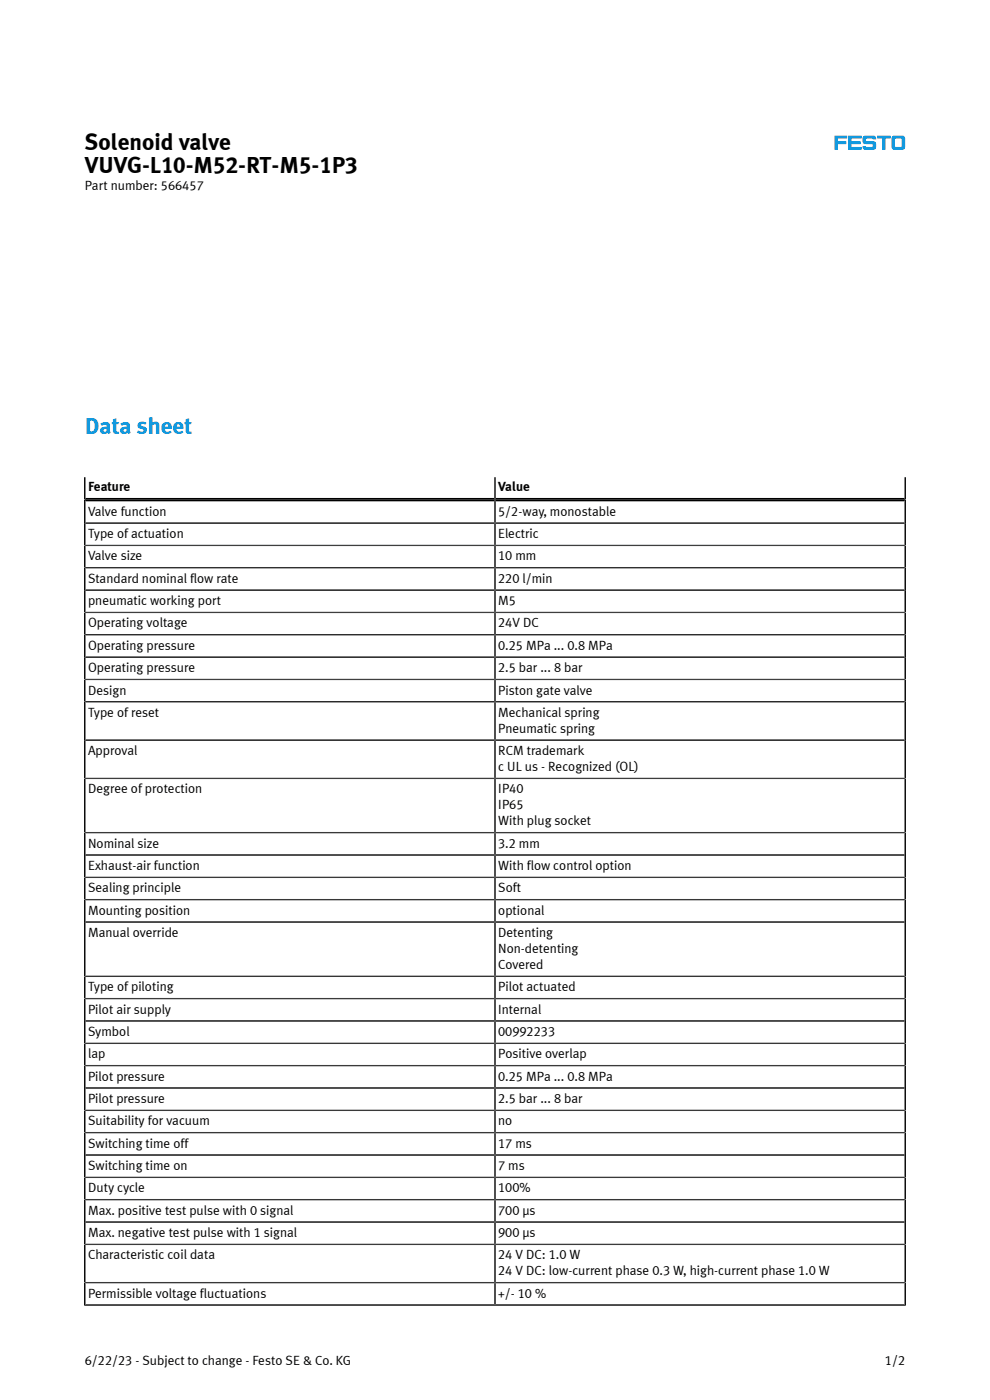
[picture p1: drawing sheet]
<svg xmlns="http://www.w3.org/2000/svg" width="210mm" height="297mm" viewBox="0 0 210 297" stroke-linecap="round" stroke-linejoin="round" font-family="sans-serif">
<defs><g id="words">
<g font-size="4.9">
<text x="18" y="31.8">Solenoid valve</text>
<text x="18" y="36.7">VUVG-L10-M52-RT-M5-1P3</text>
</g>
<text font-size="4.9" fill="#0091dc" x="18" y="92.1">Data sheet</text>
<g font-size="2.8">
<text x="18" y="40.4">Part number: 566457</text>
<text x="18.7" y="104.1">Feature</text>
<text x="105.7" y="104.1">Value</text>
<text x="18.7" y="109.4">Valve function</text>
<text x="105.7" y="109.4">5/2-way, monostable</text>
<text x="18.7" y="114.2">Type of actuation</text>
<text x="18.7" y="118.9">Valve size</text>
<text x="105.7" y="114.2">Electric</text>
<text x="105.7" y="118.9">10 mm</text>
<text x="18.7" y="123.6">Standard nominal flow rate</text>
<text x="105.7" y="123.6">220 l/min</text>
<text x="18.7" y="128.4">pneumatic working port</text>
<text x="105.7" y="128.4">M5</text>
<text x="18.7" y="133.1">Operating voltage</text>
<text x="18.7" y="137.9">Operating pressure</text>
<text x="105.7" y="133.1">24V DC</text>
<text x="105.7" y="137.9">0.25 MPa ... 0.8 MPa</text>
<text x="18.7" y="142.6">Operating pressure</text>
<text x="105.7" y="142.6">2.5 bar ... 8 bar</text>
<text x="18.7" y="147.3">Design</text>
<text x="105.7" y="147.3">Piston gate valve</text>
<text x="18.7" y="152.1">Type of reset</text>
<text x="105.7" y="152.1">Mechanical spring</text>
<text x="105.7" y="155.5">Pneumatic spring</text>
<text x="18.7" y="160.2">Approval</text>
<text x="105.7" y="160.2">RCM trademark</text>
<text x="105.7" y="163.6">c UL us - Recognized (OL)</text>
<text x="18.7" y="168.3">Degree of protection</text>
<text x="105.7" y="168.3">IP40</text>
<text x="105.7" y="171.7">IP65</text>
<text x="18.7" y="179.8">Nominal size</text>
<text x="105.7" y="175.1">With plug socket</text>
<text x="105.7" y="179.8">3.2 mm</text>
<text x="18.7" y="184.6">Exhaust-air function</text>
<text x="105.7" y="184.6">With flow control option</text>
<text x="18.7" y="189.3">Sealing principle</text>
<text x="105.7" y="189.3">Soft</text>
<text x="18.7" y="194.1">Mounting position</text>
<text x="105.7" y="194.1">optional</text>
<text x="18.7" y="198.8">Manual override</text>
<text x="105.7" y="198.8">Detenting</text>
<text x="105.7" y="202.2">Non-detenting</text>
<text x="105.7" y="205.6">Covered</text>
<text x="18.7" y="210.3">Type of piloting</text>
<text x="18.7" y="215">Pilot air supply</text>
<text x="105.7" y="210.3">Pilot actuated</text>
<text x="105.7" y="215">Internal</text>
<text x="18.7" y="219.8">Symbol</text>
<text x="105.7" y="219.8">00992233</text>
<text x="18.7" y="224.5">lap</text>
<text x="105.7" y="224.5">Positive overlap</text>
<text x="18.7" y="229.3">Pilot pressure</text>
<text x="105.7" y="229.3">0.25 MPa ... 0.8 MPa</text>
<text x="18.7" y="234">Pilot pressure</text>
<text x="18.7" y="238.7">Suitability for vacuum</text>
<text x="105.7" y="234">2.5 bar ... 8 bar</text>
<text x="105.7" y="238.7">no</text>
<text x="18.7" y="243.5">Switching time off</text>
<text x="105.7" y="243.5">17 ms</text>
<text x="18.7" y="248.2">Switching time on</text>
<text x="105.7" y="248.2">7 ms</text>
<text x="18.7" y="253">Duty cycle</text>
<text x="18.7" y="257.7">Max. positive test pulse with 0 signal</text>
<text x="105.7" y="253">100%</text>
<text x="105.7" y="257.7">700 µs</text>
<text x="18.7" y="262.4">Max. negative test pulse with 1 signal</text>
<text x="105.7" y="262.4">900 µs</text>
<text x="18.7" y="267.2">Characteristic coil data</text>
<text x="105.7" y="267.2">24 V DC: 1.0 W</text>
<text x="18.7" y="275.3">Permissible voltage fluctuations</text>
<text x="105.7" y="270.6">24 V DC: low-current phase 0.3 W, high-current phase 1.0 W</text>
<text x="105.7" y="275.3">+/- 10 %</text>
<text x="18" y="289.5">6/22/23 - Subject to change - Festo SE &amp; Co. KG</text>
<text x="187.7" y="289.5">1/2</text>
</g>
</g></defs>
<path d="M189.9 29.4h1.3v1.7h-1.3zM186.1 28.8h2.8v.5l-1.1 .2v2.2h-.7v-2.3l-1-.1zM183.2 28.9a1.05 1.05 0 0 0 .3 1.7h1.5l.1 .4-.1 .2h-1.2l-.2-.2-.6 .1a.6 .6 0 0 0 .5 .7l2.1-.1a1.05 1.05 0 0 0-.3-1.7h-1.4l-.2-.4 .2-.2h1.1l.2 .2 .7-.1a.6 .6 0 0 0-.6-.7zM179.9 28.8h2.9l-.1 .6-2.1 .1 .1 .5 1.9 .1-.1 .5h-1.9v.5l2.1 .1 .1 .5h-2.9zM177 28.8l2.7 .1-.1 .5h-1.9v.5l1.7 .1 .1 .5-1.8 .1-.1 1.2-.6-.1zM189.4 28.9l2.1-.1 .2 .1 .3 .5v1.8l-.3 .5-2 .1a.56 .56 0 0 1-.6-.6v-1.8z" fill-rule="evenodd" fill="#0091dc"/>
<g fill="none" stroke="#000" stroke-width=".35">
<path d="M18 111h174M18 115.7h174M18 101.2v175.8M105 101.2v175.6M192 101.2v175.8M18 120.4h174M18 125.2h174M18 129.9h174M18 134.7h174M18 139.4h174M18 144.1h174M18 148.9h174"/>
<path d="M18 157h174M18 165.1h174M18 176.6h174M18 181.4h174M18 186.1h174M18 190.9h174M18 195.6h174M18 207.1h174M18 211.9h174M18 216.6h174M18 221.3h174M18 226.1h174"/>
<path d="M18 230.8h174M18 235.5h174M18 240.3h174M18 245h174M18 249.8h174M18 254.5h174M18 259.2h174M17.8 276.8h174.4M18 264h174M18 272.1h174"/>
</g>
<path d="M18 106h174" fill="none" stroke="#000" stroke-width=".8" stroke-linecap="butt"/>
<use href="#words"/>
</svg>
